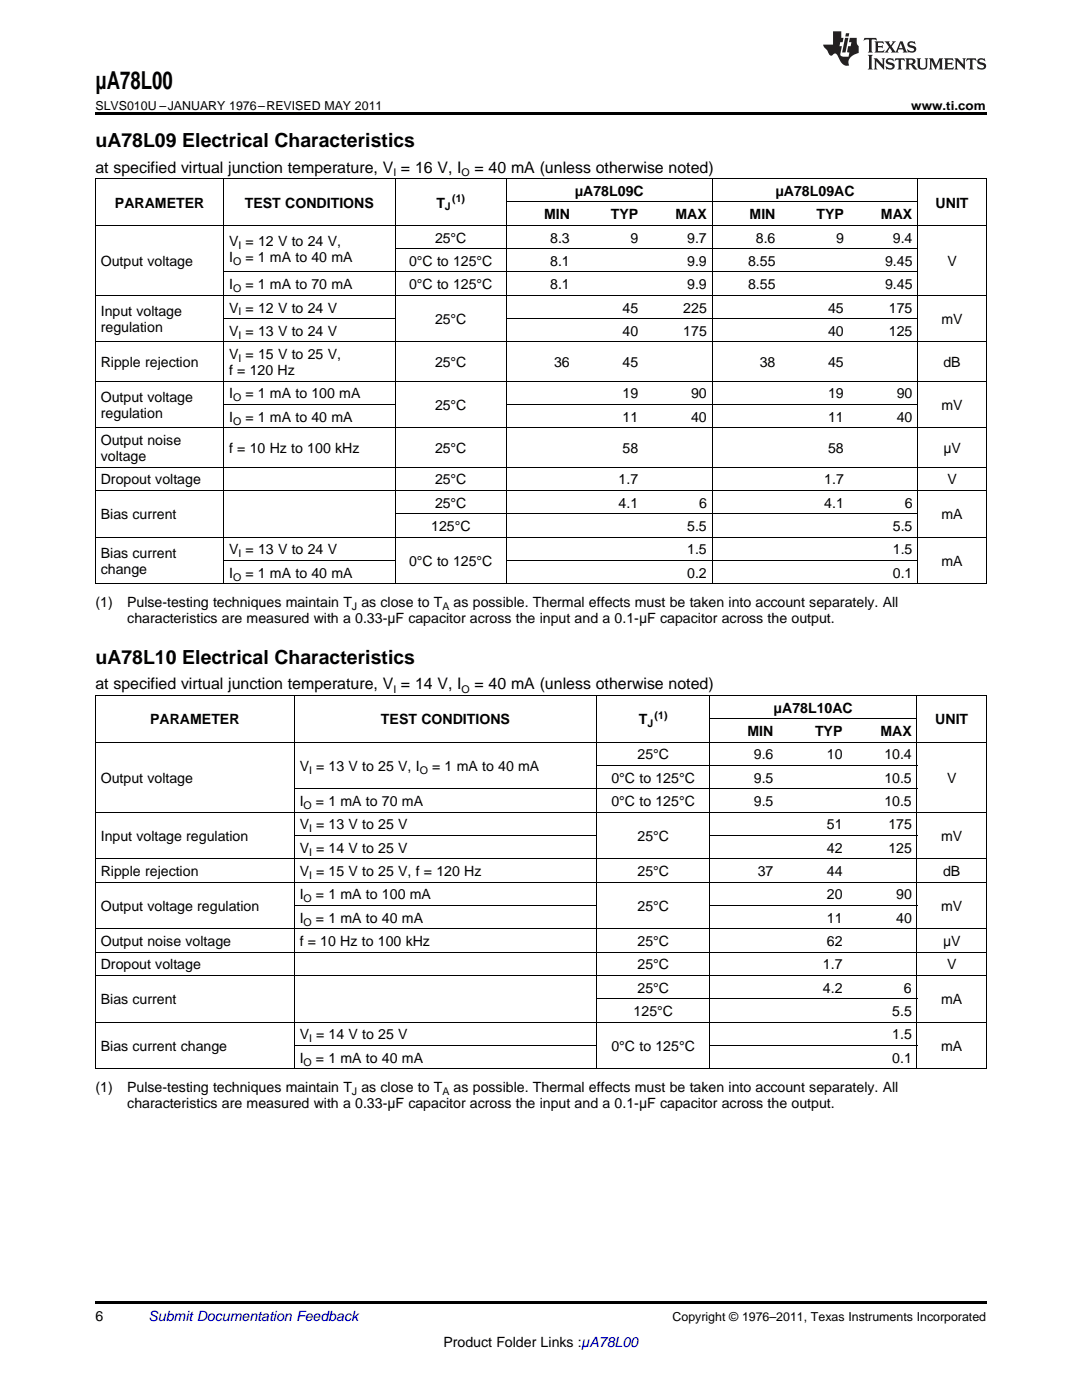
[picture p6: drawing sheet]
<svg xmlns="http://www.w3.org/2000/svg" width="216mm" height="279mm" viewBox="0 0 216 279" stroke-linecap="round" stroke-linejoin="round" font-family="sans-serif">
<defs><g id="words">
<text font-size="4.9" x="19" y="17.8">μA78L00</text>
<g font-size="3.9">
<text x="19" y="29.3">uA78L09 Electrical Characteristics</text>
<text x="19" y="132.4">uA78L10 Electrical Characteristics</text>
</g>
<g font-size="3.2">
<text x="19" y="34.4">at specified virtual junction temperature, V = 16 V, I</text>
<text x="94.7" y="34.4">= 40 mA (unless otherwise noted)</text>
<text x="19" y="137.6">at specified virtual junction temperature, V = 14 V, I</text>
<text x="94.7" y="137.6">= 40 mA (unless otherwise noted)</text>
</g>
<g font-size="2.8">
<text x="22.9" y="41.4">PARAMETER</text>
<text x="48.9" y="41.4">TEST CONDITIONS</text>
<text x="87.1" y="41.4">T</text>
<text x="114.7" y="39.1">μA78L09C</text>
<text x="154.7" y="39.1">μA78L09AC</text>
<text x="186.7" y="41.4">UNIT</text>
<text x="108.5" y="43.7">MIN</text>
<text x="121.9" y="43.7">TYP</text>
<text x="134.8" y="43.7">MAX</text>
<text x="149.6" y="43.7">MIN</text>
<text x="162.9" y="43.7">TYP</text>
<text x="175.8" y="43.7">MAX</text>
<text x="20.1" y="53.1">Output voltage</text>
<text x="45.7" y="49.1">V = 12 V to 24 V,</text>
<text x="45.7" y="52.3">I</text>
<text x="49" y="52.3">= 1 mA to 40 mA</text>
<text x="81.6" y="53.1">0°C to 125°C</text>
<text x="86.8" y="48.4">25°C</text>
<text x="109.8" y="48.4">8.3</text>
<text x="109.8" y="53.1">8.1</text>
<text x="125.8" y="48.4">9</text>
<text x="137.1" y="48.4">9.7</text>
<text x="137.1" y="53.1">9.9</text>
<text x="149.3" y="53.1">8.55</text>
<text x="150.8" y="48.4">8.6</text>
<text x="166.8" y="48.4">9</text>
<text x="176.6" y="53.1">9.45</text>
<text x="178.2" y="48.4">9.4</text>
<text x="189.1" y="53.1">V</text>
<text x="45.7" y="57.7">I</text>
<text x="49" y="57.7">= 1 mA to 70 mA</text>
<text x="81.6" y="57.7">0°C to 125°C</text>
<text x="109.8" y="57.7">8.1</text>
<text x="137.1" y="57.7">9.9</text>
<text x="149.3" y="57.7">8.55</text>
<text x="176.6" y="57.7">9.45</text>
<text x="20.1" y="63.1">Input voltage</text>
<text x="45.7" y="62.4">V = 12 V to 24 V</text>
<text x="86.8" y="64.7">25°C</text>
<text x="124.2" y="62.4">45</text>
<text x="136.3" y="62.4">225</text>
<text x="165.2" y="62.4">45</text>
<text x="177.4" y="62.4">175</text>
<text x="187.9" y="64.7">mV</text>
<text x="20.1" y="66.3">regulation</text>
<text x="45.7" y="67">V = 13 V to 24 V</text>
<text x="45.7" y="71.7">V = 15 V to 25 V,</text>
<text x="124.2" y="67">40</text>
<text x="136.3" y="67">175</text>
<text x="165.2" y="67">40</text>
<text x="177.4" y="67">125</text>
<text x="20.1" y="73.3">Ripple rejection</text>
<text x="45.7" y="74.9">f = 120 Hz</text>
<text x="86.8" y="73.3">25°C</text>
<text x="110.6" y="73.3">36</text>
<text x="124.2" y="73.3">45</text>
<text x="151.6" y="73.3">38</text>
<text x="165.2" y="73.3">45</text>
<text x="188.2" y="73.3">dB</text>
<text x="20.1" y="80.3">Output voltage</text>
<text x="20.1" y="83.4">regulation</text>
<text x="45.7" y="79.5">I</text>
<text x="49" y="79.5">= 1 mA to 100 mA</text>
<text x="86.8" y="81.8">25°C</text>
<text x="124.2" y="79.5">19</text>
<text x="137.9" y="79.5">90</text>
<text x="165.2" y="79.5">19</text>
<text x="178.9" y="79.5">90</text>
<text x="187.9" y="81.8">mV</text>
<text x="20.1" y="88.8">Output noise</text>
<text x="45.7" y="84.2">I</text>
<text x="49" y="84.2">= 1 mA to 40 mA</text>
<text x="124.2" y="84.2">11</text>
<text x="137.9" y="84.2">40</text>
<text x="165.2" y="84.2">11</text>
<text x="178.9" y="84.2">40</text>
<text x="20.1" y="92">voltage</text>
<text x="45.7" y="90.4">f = 10 Hz to 100 kHz</text>
<text x="86.8" y="90.4">25°C</text>
<text x="124.2" y="90.4">58</text>
<text x="165.2" y="90.4">58</text>
<text x="188.2" y="90.4">μV</text>
<text x="20.1" y="96.7">Dropout voltage</text>
<text x="86.8" y="96.7">25°C</text>
<text x="86.8" y="101.3">25°C</text>
<text x="123.4" y="96.7">1.7</text>
<text x="123.4" y="101.3">4.1</text>
<text x="139.5" y="101.3">6</text>
<text x="164.5" y="96.7">1.7</text>
<text x="164.5" y="101.3">4.1</text>
<text x="180.5" y="101.3">6</text>
<text x="189.1" y="96.7">V</text>
<text x="20.1" y="103.6">Bias current</text>
<text x="86" y="106">125°C</text>
<text x="137.1" y="106">5.5</text>
<text x="178.2" y="106">5.5</text>
<text x="187.9" y="103.6">mA</text>
<text x="20.1" y="111.4">Bias current</text>
<text x="45.7" y="110.6">V = 13 V to 24 V</text>
<text x="81.6" y="113">0°C to 125°C</text>
<text x="137.1" y="110.6">1.5</text>
<text x="178.2" y="110.6">1.5</text>
<text x="187.9" y="113">mA</text>
<text x="20.1" y="114.5">change</text>
<text x="45.7" y="115.3">I</text>
<text x="49" y="115.3">= 1 mA to 40 mA</text>
<text x="137.1" y="115.3">0.2</text>
<text x="178.2" y="115.3">0.1</text>
<text x="19" y="121.1">(1)</text>
<text x="25.4" y="121.1">Pulse-testing techniques maintain T as close to T</text>
<text x="25.4" y="124.3">characteristics are measured with a 0.33-μF capacitor across the input and a 0.1-μF capacitor across the output.</text>
<text x="90.5" y="121.1">as possible. Thermal effects must be taken into account separately. All</text>
<text x="154.4" y="142.2">μA78L10AC</text>
<text x="30" y="144.6">PARAMETER</text>
<text x="76" y="144.6">TEST CONDITIONS</text>
<text x="127.5" y="144.6">T</text>
<text x="149.2" y="146.9">MIN</text>
<text x="162.6" y="146.9">TYP</text>
<text x="175.7" y="146.9">MAX</text>
<text x="186.6" y="144.6">UNIT</text>
<text x="59.8" y="153.9">V = 13 V to 25 V, I</text>
<text x="86.2" y="153.9">= 1 mA to 40 mA</text>
<text x="127.2" y="151.6">25°C</text>
<text x="150.4" y="151.6">9.6</text>
<text x="165" y="151.6">10</text>
<text x="176.5" y="151.6">10.4</text>
<text x="20.1" y="156.2">Output voltage</text>
<text x="59.8" y="160.9">I</text>
<text x="63" y="160.9">= 1 mA to 70 mA</text>
<text x="122" y="156.2">0°C to 125°C</text>
<text x="122" y="160.9">0°C to 125°C</text>
<text x="150.4" y="156.2">9.5</text>
<text x="150.4" y="160.9">9.5</text>
<text x="176.5" y="156.2">10.5</text>
<text x="176.5" y="160.9">10.5</text>
<text x="189" y="156.2">V</text>
<text x="20.1" y="167.9">Input voltage regulation</text>
<text x="59.8" y="165.5">V = 13 V to 25 V</text>
<text x="127.2" y="167.9">25°C</text>
<text x="165" y="165.5">51</text>
<text x="177.3" y="165.5">175</text>
<text x="187.8" y="167.9">mV</text>
<text x="59.8" y="170.2">V = 14 V to 25 V</text>
<text x="165" y="170.2">42</text>
<text x="177.3" y="170.2">125</text>
<text x="20.1" y="174.8">Ripple rejection</text>
<text x="59.8" y="174.8">V = 15 V to 25 V, f = 120 Hz</text>
<text x="59.8" y="179.5">I</text>
<text x="63" y="179.5">= 1 mA to 100 mA</text>
<text x="127.2" y="174.8">25°C</text>
<text x="151.2" y="174.8">37</text>
<text x="165" y="174.8">44</text>
<text x="165" y="179.5">20</text>
<text x="178.8" y="179.5">90</text>
<text x="188.2" y="174.8">dB</text>
<text x="20.1" y="181.8">Output voltage regulation</text>
<text x="59.8" y="184.1">I</text>
<text x="63" y="184.1">= 1 mA to 40 mA</text>
<text x="127.2" y="181.8">25°C</text>
<text x="165" y="184.1">11</text>
<text x="178.8" y="184.1">40</text>
<text x="187.8" y="181.8">mV</text>
<text x="20.1" y="188.8">Output noise voltage</text>
<text x="59.8" y="188.8">f = 10 Hz to 100 kHz</text>
<text x="127.2" y="188.8">25°C</text>
<text x="165" y="188.8">62</text>
<text x="188.2" y="188.8">μV</text>
<text x="20.1" y="193.5">Dropout voltage</text>
<text x="127.2" y="193.5">25°C</text>
<text x="164.2" y="193.5">1.7</text>
<text x="189" y="193.5">V</text>
<text x="20.1" y="200.4">Bias current</text>
<text x="126.4" y="202.8">125°C</text>
<text x="127.2" y="198.1">25°C</text>
<text x="164.2" y="198.1">4.2</text>
<text x="178" y="202.8">5.5</text>
<text x="180.4" y="198.1">6</text>
<text x="187.8" y="200.4">mA</text>
<text x="20.1" y="209.8">Bias current change</text>
<text x="59.8" y="207.4">V = 14 V to 25 V</text>
<text x="122" y="209.8">0°C to 125°C</text>
<text x="178" y="207.4">1.5</text>
<text x="187.8" y="209.8">mA</text>
<text x="59.8" y="212.1">I</text>
<text x="63" y="212.1">= 1 mA to 40 mA</text>
<text x="178" y="212.1">0.1</text>
<text x="19" y="217.9">(1)</text>
<text x="25.4" y="217.9">Pulse-testing techniques maintain T as close to T</text>
<text x="25.4" y="221.1">characteristics are measured with a 0.33-μF capacitor across the input and a 0.1-μF capacitor across the output.</text>
<text x="90.5" y="217.9">as possible. Thermal effects must be taken into account separately. All</text>
<text x="19" y="263.6">6</text>
<text x="88.5" y="268.9">Product Folder Links :μA78L00</text>
</g>
<text font-size="2.8" fill="#0000c8" x="29.6" y="263.6">Submit Documentation Feedback</text>
<g font-size="2.5">
<text x="19" y="21.9">SLVS010U –JANUARY 1976–REVISED MAY 2011</text>
<text x="181.8" y="21.9">www.ti.com</text>
<text x="134.2" y="263.6">Copyright © 1976–2011, Texas Instruments Incorporated</text>
</g>
<g font-size="2.1">
<text x="78.5" y="35.1">I</text>
<text x="92.1" y="35.1">O</text>
<text x="88.8" y="42">J</text>
<text x="90.2" y="40.3">(1)</text>
<text x="46.5" y="52.9">O</text>
<text x="47.6" y="49.7">I</text>
<text x="46.5" y="58.3">O</text>
<text x="47.6" y="62.9">I</text>
<text x="47.6" y="67.6">I</text>
<text x="47.6" y="72.2">I</text>
<text x="46.5" y="80.1">O</text>
<text x="46.5" y="84.7">O</text>
<text x="47.6" y="111.2">I</text>
<text x="46.5" y="115.9">O</text>
<text x="70.2" y="121.7">J</text>
<text x="88.3" y="121.7">A</text>
<text x="78.5" y="138.2">I</text>
<text x="92.1" y="138.2">O</text>
<text x="130.6" y="143.4">(1)</text>
<text x="129.2" y="145.1">J</text>
<text x="61.7" y="154.4">I</text>
<text x="83.7" y="154.4">O</text>
<text x="60.6" y="161.4">O</text>
<text x="61.7" y="166.1">I</text>
<text x="61.7" y="170.7">I</text>
<text x="61.7" y="175.4">I</text>
<text x="60.6" y="180.1">O</text>
<text x="60.6" y="184.7">O</text>
<text x="61.7" y="208">I</text>
<text x="60.6" y="212.7">O</text>
<text x="70.2" y="218.5">J</text>
<text x="88.3" y="218.5">A</text>
</g>
</g></defs>
<path d="M19 22.5h177.8v.5h-177.8zM19 259.7h177.8v.5h-177.8z" fill="#000"/>
<g fill="none" stroke="#000" stroke-width=".2">
<path d="M19 35.6h177.8M19.1 35.7v80.9M44.6 35.7v80.9M78.8 35.7v80.9M101.1 35.7v80.9M142.1 35.7v80.9M183.1 35.7v80.9M196.8 35.7v80.9M19 58.9h177.8M19 45h177.8M44.7 54.3h138.4M78.9 49.6h104.2"/>
<path d="M101.1 40.3h82.1M19 76.1h177.8M19 68.2h177.8M44.7 63.6h34.1M101.1 63.6h82M19 97.9h177.8M19 93.2h177.8M19 85.4h177.8M44.7 80.7h34.1M101.1 80.7h82M19 116.5h177.8M19 107.2h177.8"/>
<path d="M44.7 111.8h34.1M78.9 102.5h104.2M101.1 111.8h82M19 138.8h177.8M19.1 138.9v74.5M58.7 138.9v74.5M119.1 138.9v74.5M141.6 138.9v74.5M183 138.9v74.5M196.8 138.9v74.5M19 148.1h177.8M58.7 157.4h124.3"/>
<path d="M119.2 152.8h63.8M141.6 143.5h41.4M19 176.1h177.8M19 171.4h177.8M19 162.1h177.8M58.7 166.7h60.4M141.6 166.7h41.4M19 194.7h177.8M19 190h177.8M19 185.4h177.8M58.7 180.7h60.4M119.2 199.3h63.8"/>
<path d="M141.6 180.7h41.4M19 213.3h177.8M19 204h177.8M58.7 208.7h60.4M141.6 208.7h41.4"/>
</g>
<g fill="#231f20">
<path d="M172.5 7.6l-.1 .5 .4-.2h.6v.1v2.1l-.2 .4h.9l-.2-.4v-2.1l.1-.1h.5l.5 .2-.2-.5zM174.5 8.3l.2 .3v1.5l-.2 .4h1.8l.2-.6a1.04 1.04 0 0 1-1.3 .2v-.7h.6l.3 .2v-.6l-.3 .2h-.6v-.6l.8-.1 .4 .3-.2-.5zM176.5 8.3l.9 1.1-.9 1.1h.8l-.2-.2 .4-.7 .5 .7-.2 .2h1.5l-.2-.2 .2-.4h.9l.1 .4-.2 .2h1l-.3-.3-.7-1.9h-.5l-.9 2-.8-1 .9-1h-.8l.1 .3-.4 .5-.3-.6 .1-.2zM179.7 8.6l.4 1h-.7zM181.3 8.4a.63 .63 0 0 0-.2 .7 .63 .63 0 0 0 .6 .4l.6 .2 .1 .2a.75 .75 0 0 1-.7 .4 .75 .75 0 0 1-.6-.5l.1 .7 .1-.1a1.11 1.11 0 0 0 1.5-.6 1.13 1.13 0 0 0-1.2-.8l-.1-.4a1.04 1.04 0 0 1 1.2 .2l-.2-.5-.2 .1-.4-.2zM173.2 10.9l.2 .4v2.2l-.2 .4h1l-.3-.4v-2.2l.3-.4zM174.3 11.6l.3 .4v1.5l-.3 .4h.8l-.2-.4v-1.3l1.5 1.7v-1.9l.2-.4h-.7l.2 .4v.9l-1.1-1.3zM177 11.8a.62 .62 0 0 0-.2 .7 .62 .62 0 0 0 .6 .4l.6 .1 .1 .3a.76 .76 0 0 1-.7 .3 .76 .76 0 0 1-.7-.4l.2 .7 .1-.1a1.11 1.11 0 0 0 1.5-.6 1.13 1.13 0 0 0-1.2-.8l-.1-.4a1.04 1.04 0 0 1 1.2 .2l-.2-.6-.2 .1-.5-.1zM178.7 11.6l-.2 .6a.61 .61 0 0 1 .8-.3v1.6l-.2 .4h.9l-.2-.4v-1.6a.63 .63 0 0 1 .7 .3l-.1-.6zM180.6 11.6l.3 .4v1.5l-.3 .4h1l-.2-.2-.1-.8 .6 .2a.76 .76 0 0 0 1.2 .7l-1-1a.58 .58 0 0 0 .6-.5 .58 .58 0 0 0-.5-.6zM181.4 11.9h.1a.45 .45 0 0 1 .5 .1 .45 .45 0 0 1 .1 .5l-.8 .2zM182.9 11.6l.2 .2a2.17 2.17 0 0 0 .3 1.9 .99 .99 0 0 0 1.6-.6v-1.1l.2-.4h-.7l.2 .2a1.92 1.92 0 0 1-.2 1.8 .6 .6 0 0 1-.9-.5v-1.1l.2-.4zM185.4 11.6l.2 .4v1.5l-.2 .4h.7l-.2-.4v-1.4l.8 1.8 .8-1.8v1.4l-.2 .4h.9l-.2-.4v-1.5l.2-.4h-.8l-.6 1.5-.6-1.5zM188.4 11.6l.2 .4v1.5l-.2 .4h1.8l.1-.6a1.04 1.04 0 0 1-1.2 .1v-.6h.5l.4 .2v-.6l-.4 .2h-.5v-.7h.8l.3 .3-.1-.6zM190.5 11.6l.2 .4v1.5l-.2 .4h.7l-.2-.4v-1.3l1.5 1.7v-1.9l.2-.4h-.7l.2 .4v.9l-1.1-1.3zM192.9 11.6l-.1 .6a.61 .61 0 0 1 .7-.3l.1 1.6-.3 .4h1l-.3-.4 .1-1.6a.63 .63 0 0 1 .7 .3l-.1-.6zM195.2 11.8a.62 .62 0 0 0-.2 .7 .62 .62 0 0 0 .6 .4l.6 .1 .1 .3a.76 .76 0 0 1-.7 .3 .76 .76 0 0 1-.6-.4l.1 .7 .1-.1a1.11 1.11 0 0 0 1.6-.6 1.13 1.13 0 0 0-1.3-.8l-.1-.4a1.04 1.04 0 0 1 1.2 .2l-.1-.6-.2 .1-.5-.1z"/>
<path d="M166.2 6.3v2.6h-1.9v.4l.8 .9a.91 .91 0 0 0 1 .8 .56 .56 0 0 1 .5-.3 .56 .56 0 0 1 .5 .3l.4 .8a1.53 1.53 0 0 0 1.9 1.2 1.54 1.54 0 0 1 1-2.1l.9-.3v-1.4a1.52 1.52 0 0 1-.4-1.6h-1.3l-.2 .8h.5l-.2 .8h-.5l-.1 1v.2l.4 .1-.2 .8a1.93 1.93 0 0 1-1.6-.3l.3-1.8h-.5l.2-.8h.4l.2-.8h-.4v-1.3zM168.6 7.6l-.6 2.9h.7l.6-2.9zM168.8 6.6l-.1 .7h.6l.2-.7z"/>
</g>
<use href="#words"/>
</svg>
